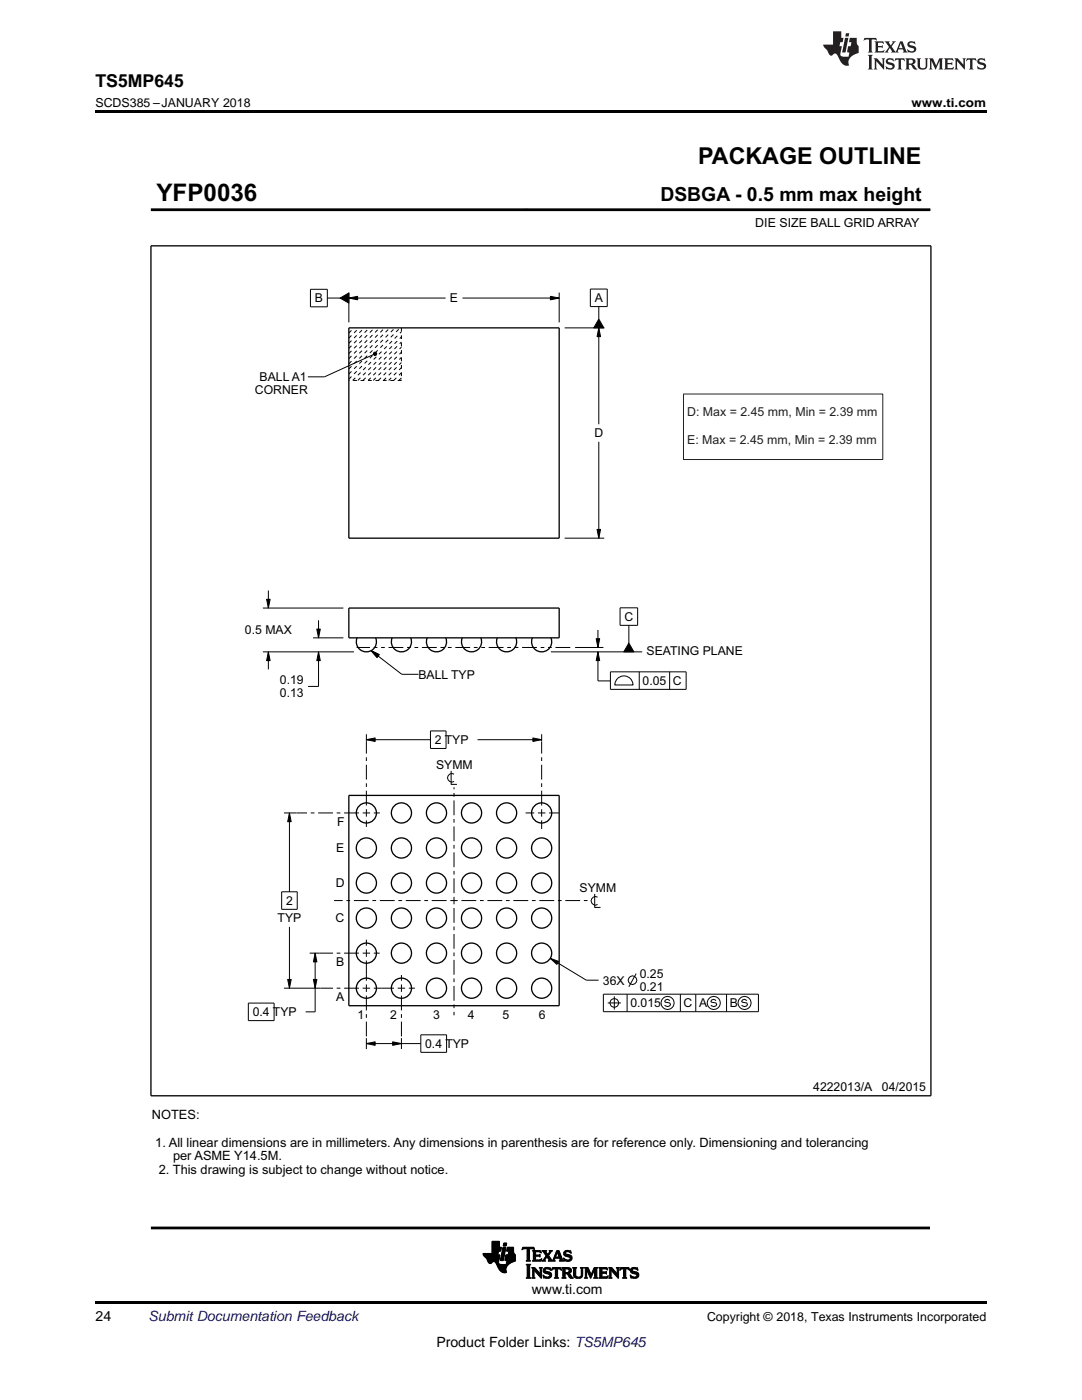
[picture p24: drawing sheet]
<svg xmlns="http://www.w3.org/2000/svg" width="216mm" height="279mm" viewBox="0 0 216 279" stroke-linecap="round" stroke-linejoin="round" font-family="sans-serif">
<defs><g id="words">
<text font-size="4.8" x="31.2" y="40.1">YFP0036</text>
<text font-size="4.6" x="139.3" y="32.7">PACKAGE OUTLINE</text>
<text font-size="3.9" x="131.8" y="40.1">DSBGA - 0.5 mm max height</text>
<text font-size="3.5" x="19" y="17.3">TS5MP645</text>
<g font-size="2.8">
<text x="19" y="263.6">24</text>
<text x="106.1" y="258.2">www.ti.com</text>
<text x="87.1" y="268.9">Product Folder Links: TS5MP645</text>
</g>
<text font-size="2.8" fill="#0000c8" x="29.6" y="263.6">Submit Documentation Feedback</text>
<g font-size="2.6">
<text x="30.3" y="223.3">NOTES:</text>
<text x="31" y="228.8">1. All linear dimensions are in millimeters. Any dimensions in parenthesis are for reference only. Dimensioning and tolerancing</text>
<text x="34.5" y="231.6">per ASME Y14.5M.</text>
<text x="31.7" y="234.3">2. This drawing is subject to change without notice.</text>
</g>
<g font-size="2.5">
<text x="19" y="21.4">SCDS385 –JANUARY 2018</text>
<text x="181.9" y="21.4">www.ti.com</text>
<text x="150.7" y="45.4">DIE SIZE BALL GRID ARRAY</text>
<text x="141.1" y="263.6">Copyright © 2018, Texas Instruments Incorporated</text>
</g>
<g font-size="2.5" fill="#231f20">
<text x="137.1" y="83.1">D: Max = 2.45 mm, Min = 2.39 mm</text>
<text x="137.1" y="88.6">E: Max = 2.45 mm, Min = 2.39 mm</text>
</g>
<g font-size="2.4">
<text x="62.8" y="60.4">B</text>
<text x="89.8" y="60.4">E</text>
<text x="118.7" y="60.3">A</text>
<text x="51.8" y="76.1">BALL A1</text>
<text x="50.9" y="78.7">CORNER</text>
<text x="118.6" y="87.3">D</text>
<text x="124.6" y="123.9">C</text>
<text x="48.9" y="126.6">0.5 MAX</text>
<text x="129" y="130.8">SEATING PLANE</text>
<text x="55.9" y="136.6">0.19</text>
<text x="83.5" y="135.4">BALL TYP</text>
<text x="128.2" y="136.7">0.05 C</text>
<text x="55.9" y="139.2">0.13</text>
<text x="86.8" y="148.5">2 TYP</text>
<text x="87" y="153.5">SYMM</text>
<text x="67.3" y="164.9">F</text>
<text x="67.1" y="170.1">E</text>
<text x="67" y="177">D</text>
<text x="115.7" y="178">SYMM</text>
<text x="55.4" y="184.1">TYP</text>
<text x="57.1" y="180.6">2</text>
<text x="66.9" y="184">C</text>
<text x="67.1" y="192.9">B</text>
<text x="120.3" y="196.5">36X</text>
<text x="127.7" y="195.2">0.25</text>
<text x="127.7" y="197.8">0.21</text>
<text x="50.4" y="202.8">0.4 TYP</text>
<text x="67.1" y="199.9">A</text>
<text x="71.3" y="203.3">1</text>
<text x="77.9" y="203.3">2</text>
<text x="86.5" y="203.3">3</text>
<text x="93.3" y="203.4">4</text>
<text x="100.3" y="203.3">5</text>
<text x="107.5" y="203.4">6</text>
<text x="125.8" y="201">0.015</text>
<text x="136.4" y="201">C A</text>
<text x="145.6" y="201">B</text>
<text x="84.8" y="209.1">0.4 TYP</text>
<text x="162.3" y="217.8">4222013/A</text>
<text x="176" y="217.8">04/2015</text>
</g>
</g></defs>
<g fill="#000">
<path d="M19 22h177.8v.5h-177.8zM67.9 59.5l1.7-1v2zM69.6 59.5l1.8-.4v.7zM109.8 59.1l1.8 .4-1.8 .3zM74.5 70.5l.3-.2h.3l.1 .3-.1 .3-.3 .1-.3-.2zM119.5 65.4l.3 1.8h-.7zM119.5 63.7l1 1.7h-2zM119.1 105.7h.7l-.3 1.7zM53.2 119.6h.7l-.4 1.7zM53.5 130.1l.4 1.7h-.7zM63.2 125.5h.7l-.3 1.8zM63.6 130.1l.3 1.7h-.7z"/>
<path d="M74.1 129.9l1.6 .7-.5 .6zM119 127.5h.7l-.4 1.7zM119.3 130.1l.4 1.7h-.7zM125.5 128.3l1 1.8h-2zM73.1 147.6l1.8-.3v.7zM106.3 147.3l1.8 .3-1.8 .4zM57.8 162.2l.3 1.8h-.7zM57.4 195.5h.7l-.3 1.7zM62.5 195.5h.7l-.3 1.7zM62.9 190.2l.3 1.8h-.7zM109.8 191.3l1.7 .6-.4 .6zM73.1 208.3l1.8-.4v.7z"/>
<path d="M78.4 207.9l1.7 .4-1.7 .3zM19 259.7h177.8v.5h-177.8z"/>
</g>
<g fill="none" stroke="#000" stroke-width=".2">
<path d="M30.1 41.9h155.5M61.9 57.7h3.4v3.5h-3.4zM65.3 59.5h2.6M67.9 59.5l1.7-1v2zM69.6 59.5l1.8-.4v.7zM69.6 58.4v5.9M69.6 59.5h19.3M92.3 59.5h19.3M109.8 59.1l1.8 .4-1.8 .3zM111.6 58.4v5.9M117.8 57.7h3.4v3.5h-3.4zM185.6 41.6v.5"/>
<path d="M74.5 70.8l-9.7 4.4h-3.4M74.5 70.5l.3-.2h.3l.1 .3-.1 .3-.3 .1-.3-.2zM112.7 65.4h7.9M119.5 63.7l1 1.7h-2zM119.5 65.4l.3 1.8h-.7zM119.5 61.2v2.5M119.5 65.4v19.3M119.5 88.2v19.2M53.2 119.6h.7l-.4 1.7zM53.5 117.9v3.4M112.7 107.4h7.9M119.1 105.7h.7l-.3 1.7z"/>
<path d="M52.5 130.1h18.1M52.5 121.3h16M53.5 130.1l.4 1.7h-.7zM53.5 130.1v3.5M62.5 127.3h6M63.2 125.5h.7l-.3 1.8zM63.6 130.1l.3 1.7h-.7zM63.6 123.8v3.5M63.6 130.1v6.9h-2.1M74.1 129.9l1.6 .7-.5 .6zM74.1 129.9l6.1 4.7h3.3M109.9 130.1h18.2"/>
<path d="M114.8 129.2h5.6M119 127.5h.7l-.4 1.7zM119.3 130.1l.4 1.7h-.7zM119.3 125.7v3.5M119.3 130.1v5.8h2.5M121.8 134.1h15.1v3.5h-15.1zM123 135.6a1.82 1.82 0 0 1 2.1-.6 1.82 1.82 0 0 1 1.2 1.7h-3.6zM123.7 121.3h3.5v3.5h-3.5zM125.5 128.3l1 1.8h-2zM125.5 124.8v3.5M127.6 134.1v3.5M133.6 134.1v3.5"/>
<path d="M73.1 147.6l1.8-.3v.7zM73.1 146.5v1.4M73.1 147.6h12.8M85.9 145.9h3.1v3.5h-3.1zM90 153.8v2.7h1.2M90.6 154.5a.86 .86 0 0 0-1.3 .7 .86 .86 0 0 0 1.3 .8M95.3 147.6h12.8M106.3 147.3l1.8 .3-1.8 .4zM108.1 146.5v1.4M56.2 178h3.1v3.5h-3.1zM56.7 162.2h2.4M57.8 162.2l.3 1.8h-.7z"/>
<path d="M57.8 162.2v15.8M118.7 178.4v2.7h1.1M119.2 179.1a.86 .86 0 0 0-1.3 .7 .86 .86 0 0 0 1.3 .7M56.7 197.2h7.3M57.4 195.5h.7l-.3 1.7zM57.8 185v12.2M61.8 190.2h2M62.5 195.5h.7l-.3 1.7zM62.9 190.2l.3 1.8h-.7zM62.9 190.2v11.7h-1.9M109.8 191.3l1.7 .6-.4 .6zM109.8 191.3l7.2 4.3h2.4"/>
<path d="M120.4 198.4h30.9v3.5h-30.9zM122.6 198.8v2.7M125.1 198.4v3.5M126.9 194.3l-1.4 2.6M133.6 199.7l-.4-.3-.4 .2-.2 .3 .2 .1 .8 .2 .2 .3-.2 .2-.4 .2-.6-.3M135.8 198.4v3.5M138.8 198.4v3.5M142.9 199.7l-.5-.3-.4 .2-.2 .3 .2 .1 .9 .2 .1 .3-.1 .2-.5 .2-.6-.3M145 198.4v3.5M149 199.7l-.4-.3-.5 .2-.1 .3 .1 .1 .9 .2 .2 .3-.2 .2-.4 .2-.6-.3M49.6 200.2h5.1v3.5h-5.1zM73.1 208.3l1.8-.4v.7z"/>
<path d="M73.1 208.3h10.9M73.1 207.2v2.2M78.4 207.9l1.7 .4-1.7 .3zM80.1 207.2v2.2M84 206.5h5.1v3.5h-5.1zM121.3 200.2h2.6M96.4 250.2h3M96.4 250.3h3M96.4 250.4h3.4l-.2 1.1M96.4 250.5h3.4M96.5 250.6h3.2M96.6 250.7h3.1"/>
<path d="M96.7 250.8h3M96.8 250.9h2.9M96.9 251h2.8M97 251h2.7M97 251.1h2.6M97.1 251.2h2.5M97.2 251.3h2.4M97.2 251.3l.5 .9 .3-.1 .4-.3 .4 .1 .8 1.5 .6 .5 .5 .1 .4-.1-.1-.6M97.2 251.4h2.4M97.2 251.5h2.4M97.3 251.6h2.2M97.3 251.7h2.2"/>
<path d="M97.4 251.8h1M97.4 251.9h.9M97.4 251.9h.8M97.5 252h.6M97.6 252.1h.5M97.7 252.1h.3M98.2 249.7h1.7l.2-.8h-.4v-1.2h-1.5v2.5h-1.8l.1 .4 .7 .7M98.2 250.1h1.2M98.2 250h1.2M98.2 249.9h1.2M98.2 249.9h1.3M98.2 249.8h1.3"/>
<path d="M98.2 249.6h1.7M98.2 249.5h1.8M98.2 249.4h1.8M98.2 249.3h1.8M98.2 249.2h1.8M98.2 249.1h1.8M98.2 249h1.9M98.2 248.9h1.5M98.2 248.8h1.5M98.2 248.7h1.5M98.2 248.6h1.5M98.2 248.5h1.5"/>
<path d="M98.2 248.4h1.5M98.2 248.3h1.5M98.2 248.2h1.5M98.2 248.1h1.5M98.2 248h1.5M98.2 247.9h1.5M98.2 247.8h1.5M98.7 251.8h.8M98.8 251.9h.7M98.9 251.9h.6M98.9 252h.6M99 252.1h.5"/>
<path d="M99 252.2h.6M99.1 252.3h.6M99.1 252.4h1M99.1 252.4h2.3M99.2 252.5h2.1M99.2 252.6h2.1M99.2 252.6h2M99.3 252.7h1.9M99.3 252.8h1.8M99.4 252.9h1.7M99.4 253h1.6M99.5 253.1h1.5"/>
<path d="M99.5 249.7l-.2 .7M99.5 253.2h1.5M99.5 253.3h1.5M99.6 251.5l-.1 .5 .2 .3 1.8 .1M99.6 253.3h1.4M99.6 253.4h1.4M99.7 253.5h1.3M99.8 253.5h1.2M99.8 253.6h1.2M99.8 251.5h.6M99.8 251.5h.7M99.9 251.4h.6"/>
<path d="M99.9 251.3h.6M99.9 253.7h1.1M99.9 251.2h.6M99.9 251.1h.6M99.9 251h.6M99.9 251h.7M100 250.9h.6M100 253.7h1M100 250.8h.6M100 250.7h.6M100 250.6h.6M100 250.5h.7"/>
<path d="M100.1 250.4h.6M100.1 253.8h.9M100.1 250.3h.6M100.1 250.2h.6M100.1 250.1h.6M100.1 250h.6M100.2 249.9h.6M100.2 253.9h.9M100.2 249.8h.6M100.2 249.7h.6M100.2 249.6h.6M100.2 249.5h.6"/>
<path d="M100.2 249.4h.7M100.3 249.4h.6M100.3 249.3h.6M100.3 249.2h.6M100.3 249.1h.6M100.3 254h.8M100.3 249h.6M100.3 249h.7M100.4 248.9h.6l-.6 2.7h-.6zM100.4 248.6h.6M100.4 248.5h.6M100.5 248.4h.6"/>
<path d="M100.5 248.3h.6M100.5 248.2h.6M100.5 248.1h.6M100.5 248.1h.6l-.1 .6h-.6zM100.7 254h.1M100.7 251.5h2.1M100.7 251.4h2.1M100.7 251.4l.1 .2h.3M100.7 251.3h2.1M100.8 251.5h2M100.8 251.2h2M100.8 251.1h2"/>
<path d="M100.8 251h2M100.8 250.9h2M100.8 250.8h2M100.9 250.8h1.9M100.9 250.7h1.9M100.9 250.6h1.9M100.9 250.5h1.9M101 252.3h.6M101 252.2h.6M101 252.1h.7M101 252.1h.9M101.1 252h.9"/>
<path d="M101.1 251.9h1M101.1 249.6h1.4M101.1 251.9h1.2M101.1 251.8h1.3M101.1 249.5h1.4M101.1 251.7h1.6M101.1 249.4h1.4M101.1 251.7h1.7M101.1 251.6h1.7M101.1 251.6l-.1 .8M101.2 249.3h1.3M101.2 249.2h1.3"/>
<path d="M101.2 249.1h1.3M101.2 249h1.3M101.2 248.9h1.3v.8h-1.4zM101.4 250.3h1.3M101.4 250.2h1.2M101.4 250.1h1.2M101.5 250.1h1.1M101.5 250h1M101.5 249.9h1M101.5 249.8h1M101.5 249.7l-.1 .7M102.5 249.7l.1 .4 .2 .3v1.3"/>
<path d="M102.8 250.4h-1.9l-.2 1M102.8 251.7l-1.3 .6-.4 .5-.1 .5M104.1 249.4h.2M104.2 249.3h.2M104.2 249.2h2.4M104.2 249.1h2.4M104.3 249h2.3M105 251.6h.9M105 255.1h.9M105 252.4h.9M105.1 251.5h.6M105.1 255h.7"/>
<path d="M105.2 249.3h.5M105.2 252.5h.5M105.2 251.4h.5M105.2 249.4l-.1-.2h-.4l-.6 .2 .2-.5h2.2l.2 .5-.5-.2h-.5v.2M105.2 249.4v2l-.2 .2M105.2 251.3h.5M105.2 251.2h.5M105.2 251.1h.5M105.2 251h.5M105.2 250.9h.5M105.2 250.8h.5M105.2 250.7h.5"/>
<path d="M105.2 250.6h.5M105.2 250.5h.5M105.2 250.4h.5M105.2 250.3h.5M105.2 250.2h.5M105.2 250.1h.5M105.2 250h.5M105.2 249.9h.5M105.2 249.8h.5M105.2 249.7h.5M105.2 249.6h.5M105.2 249.5h.5"/>
<path d="M105.2 249.4h.5M105.2 254.9h.5M105.2 252.6h.5M105.2 254.8h.5M105.2 254.7v-2.1l-.2-.3h.9l-.2 .3v2.1M105.2 254.7l-.2 .4h.9l-.2-.4M105.2 254.7h.5M105.2 254.6h.5M105.2 254.5h.5M105.2 254.4h.5M105.2 254.3h.5M105.2 254.2h.5"/>
<path d="M105.2 254.1h.5M105.2 254h.5M105.2 253.9h.5M105.2 253.8h.5M105.2 253.7h.5M105.2 253.6h.5M105.2 253.5h.5M105.2 253.4h.5M105.2 253.3h.5M105.2 253.2h.5M105.2 253.1h.5M105.2 253h.5"/>
<path d="M105.2 252.9h.5M105.2 252.8h.5M105.2 252.7h.5M105.7 249.4v2l.2 .2M106.1 255.1h.7M106.1 253h.6M106.2 253.1h.6M106.2 251.6h1.8M106.2 255h.4M106.3 253.2h.6M106.3 254.9h.3M106.3 249.7h1.6"/>
<path d="M106.3 253.3h.7M106.3 254.8h.3M106.3 253.3l-.2-.3h.6l1.1 1.2v-.9M106.3 254.7l-.2 .4h.7l-.2-.4M106.3 254.7h.3M106.3 254.6h.3M106.3 254.5h.3M106.3 254.4h.3M106.3 254.3h.3M106.3 254.2h.3M106.3 254.1h.3M106.3 254h.3"/>
<path d="M106.3 253.9h.3M106.3 253.8h.3M106.3 253.7h.3M106.3 253.6h.3M106.3 253.5h.9M106.3 253.4h.8M106.3 253.3v1.4M106.4 251.5h1.6M106.4 249.8h1.5M106.4 251.4h.5M106.4 249.9h.5M106.4 250.4l1.1 .1 .3-.2v.6l-.3-.2h-1.1"/>
<path d="M106.4 251.3h.5M106.4 251.2h.5M106.4 251.1h.5M106.4 251h.5M106.4 250.9h.5M106.4 250.8h.5M106.4 250.6h1.4M106.4 250.5h1.4M106.4 250.4h.5M106.4 250.3h.5M106.4 250.2h.5M106.4 250.1h.5"/>
<path d="M106.4 250h.5M106.4 249.3h.3M106.6 249.4h.1M106.6 253.6h.6M106.7 253.7h.6M106.8 253.8h.6M106.9 250l.1-.2h.5l.5 .2M106.9 250v.5M106.9 250.7v.6M106.9 253.9h.6M107 254h.6M107.1 254.1h.6"/>
<path d="M107.2 254.2h.9M107.2 254.3h.9M107.3 254.4h.8M107.4 254.5h.7M107.5 254.6h.6M107.6 250.4h.2M107.6 254.7h.5M107.6 253h.7M107.6 250.7h.2M107.7 251.4h.4M107.7 250.4h.1M107.7 254.8h.4"/>
<path d="M107.7 250.8h.1M107.7 249.9h.3M107.7 253.1h.5M107.8 254.9h.3M107.8 253.2h.3M107.8 253.3h.3M107.8 253.3l-.2-.3h.7l-.2 .3M107.8 254.1h.3M107.8 254h.3M107.8 253.9h.3M107.8 253.8h.3M107.8 253.7h.3"/>
<path d="M107.8 253.6h.3M107.8 253.5h.3M107.8 253.4h.3M107.8 255h.3M107.9 250h.1M107.9 251.3h.2M107.9 255.1h.2M108 250.1h.1M108 251.2h.1M108 250l-.1-.4h-1.7l.2 .3v1.5l-.2 .2M108.1 253.3v1.8l-1.5-1.6v1.2M108.1 251.6h.8"/>
<path d="M108.1 251.2l-.5 .2h-.7v-.1M108.1 251.2l-.2 .5-1.7-.1M108.2 249.7h.8M108.3 251.5h.4M108.3 254.5l.9 .4 .3-.1 .2-.3M108.3 254.5l.2 .6 .2-.1 .5 .1 .7-.2 .2-.4M108.3 254.5h.1M108.3 249.8h.7M108.4 254.6h.1M108.4 254.7h.2M108.4 253.6l.2 .4 .9 .3 .2 .2M108.4 253.6h.4"/>
<path d="M108.4 253.5h.4M108.4 253.7h.5M108.4 251.4h.3M108.4 254.8h.4M108.4 253.4h.4M108.4 253.8h.9M108.4 249.9h.6M108.4 254.9h.7M108.4 253.3h.5M108.5 255h1.3M108.5 253.9h1.2M108.5 251.3h.3"/>
<path d="M108.5 255.1h.1M108.5 250h.5M108.5 253.2h1.3M108.5 251.2h.4M108.6 254h1.3M108.6 250.1h.5M108.6 253.1h1.2M108.6 251.1h.3M108.6 250.2h.6M108.7 251h.3M108.7 250.3h.5M108.7 254.1h1.3"/>
<path d="M108.8 250.9h.2M108.8 253.5l.1 .2 1 .3 .2 .5M108.8 253.5l.1-.2 .3-.1 .7 .3-.1-.5-.2 .1-.5-.2-.5 .2-.2 .5M108.8 250.4h.8M108.8 255.1h.9M108.8 253h.7M108.8 250.8h.9M108.8 250.4h.7M108.9 251.6l-.2-.1 .4-.7 .4 .6-.1 .2M108.9 250.7h.7M108.9 250.5h.6M109 250.6h.5"/>
<path d="M109 254.2h1M109.2 250.9h.5M109.3 251h.5M109.3 254.9h.6M109.3 251.1h.6M109.4 251.6h1.4M109.4 250.3h.3M109.4 251.2h.5M109.4 254.3h.7M109.5 250.2h.2M109.5 250.6l.7 1 .9-2h.5l.7 1.8 .2 .2M109.5 251.3h.5"/>
<path d="M109.5 250.1h.3M109.5 253.3h.4M109.5 251.4h.6M109.5 251.5h.7M109.6 254.8h.4M109.6 250h.3M109.6 254.4h.5M109.6 249.7h.6M109.6 249.9l-.3 .5-.3-.6 .1-.2h-1l.9 1-.6 .9-.3 .1M109.6 249.9l-.1-.3h.8l-.4 .3M109.6 254.7h.5M109.6 249.9h.4"/>
<path d="M109.7 254.5h.4M109.7 254.6h.4M109.7 253h.1M109.7 249.8h.3M109.7 253.4h.2M109.8 253.5h.1M109.9 249.9l-.4 .7M110 253.5h.1M110.1 253.4h.1M110.1 253.3h.2M110.1 253.2h1.9M110.2 253.1h1.7"/>
<path d="M110.2 253h1.7M110.3 251.5h.3M110.3 251.4h.3M110.4 251.3h.3M110.4 251.2h.3M110.5 251.1h1.6M110.5 251h1.6M110.5 250.9h1.6M110.6 250.8h.3M110.6 255.1h.9M110.6 250.7h.3M110.7 250.6h.2"/>
<path d="M110.7 250.5h.3M110.7 250.4h.3M110.8 255h.5M110.8 251.1l-.2 .4 .2 .1M110.8 250.4h.3M110.8 254.9h.5M110.8 253.3h.5M110.8 250.3h.3M110.8 253.4v-.2h-.3l-.5 .3 .2-.5h1.7l.2 .5-.5-.3h-.3v.2M110.8 254.7l-.2 .4h.9l-.2-.4M110.8 254.8h.5M110.8 254.7h.5"/>
<path d="M110.8 254.6h.5M110.8 254.5h.5M110.8 254.4h.5M110.8 254.3h.5M110.8 254.2h.5M110.8 254.1h.5M110.8 254h.5M110.8 253.9h.5M110.8 253.8h.5M110.8 253.7h.5M110.8 253.6h.5M110.8 253.5h.5"/>
<path d="M110.8 253.4h.5M110.8 253.4v1.3M110.9 250.2h.2M110.9 250.1h.3M110.9 250h.8M111 249.9h.7M111 249.8h.6M111 249.7h.6M111.2 249.9l.3 1h-.6zM111.3 250.1h.4M111.3 253.4v1.3M111.3 250.2h.5"/>
<path d="M111.3 250.3h.5M111.4 250.4h.4M111.4 250.4h.5M111.4 250.5h.5M111.5 250.6h.5M111.5 250.7h.5M111.5 250.8h.5M111.6 251.6h.9M111.6 251.1l.2 .4-.2 .1M111.7 251.2h.5M111.7 251.3h.5M111.7 253.3h.3"/>
<path d="M111.7 251.5h.6M111.7 251.4h.6M111.9 253.4h.1M111.9 253.5h.1M112.1 255.1h.9M112.1 253h1.4M112.2 253.1h1.6M112.2 255h.6M112.3 253.2h1.6M112.3 254.9h.5M112.3 253.3h.5M112.3 253.3l-.2-.3h1.4l.4 .2 .1 .4"/>
<path d="M112.3 254.7l-.2 .4h.9l-.2-.4M112.3 254.8h.5M112.3 254.7h.5M112.3 254.6h.5M112.3 254.5h.5M112.3 254.4h.5M112.3 254.3h.5M112.3 254.2h1.3M112.3 254.1h1.4M112.3 254h1.5M112.3 253.9h.5M112.3 253.8h.5"/>
<path d="M112.3 253.7h.5M112.3 253.6h.5M112.3 253.5h.5M112.3 253.4h.5M112.3 253.3v1.4M112.4 251.1h.2M112.4 251h.1M112.5 251.2h.2M112.5 250.2l.2 .4 .9 .3 .1 .2M112.5 251l.7 .5 .4-.1 .1-.3M112.5 250.2h.4M112.5 250.3h.4"/>
<path d="M112.5 250.1h.3M112.5 251.3h.3M112.5 250.4h.8M112.5 250h.4M112.5 251.4h.5M112.5 250.4h1.2M112.5 251.5h1.5M112.5 249.9h.5M112.6 251.6h.1M112.6 250.5h1.3M112.6 249.8h1.3M112.7 250.6h1.3"/>
<path d="M112.7 249.7h1.2M112.8 251.6h1M112.8 250.1l.2 .2 1 .3 .1 .3v.4l-.5 .4-.8-.1-.2 .1-.1-.7M112.8 250.1l.2-.2 .3-.1 .7 .4M112.9 253.2l-.1 .1v.7M113 250.7h1.1M113 249.6h.5M113.1 253.2l.3 .1 .1 .3M113.2 251.7h.3M113.2 254.3h.5M113.3 254.4h.5M113.3 254.5h.6"/>
<path d="M113.4 254.6h.5M113.4 250.8h.7M113.4 253.3h.6M113.4 253.9h.5M113.4 254.7h.6M113.4 254.7l-.2-.4-.4-.1v.5M113.4 254.7l.4 .4h.6M113.5 254.1l.4 .4M113.5 254.1h.1M113.5 254.8h.6M113.5 253.4h.5M113.5 253.8h.5"/>
<path d="M113.5 251.4h.5M113.5 253.7h.5M113.5 253.5h.5M113.5 249.9h.4M113.5 253.6l-.1 .3-.3 .1M113.5 253.6h.5M113.6 254.9h.5M113.6 255h.7M113.7 250.9h.5M113.7 251.3h.4M113.7 251h.5M113.7 251.2h.4"/>
<path d="M113.7 250h.3M113.7 251.1h.5M113.8 255.1h.6M113.9 250.1h.1M113.9 254.5l.5 .6M114 250.2l-.1-.6-.2 .1-.5-.2-.5 .2-.2 .5M114 250.2h.1M114 253.6l-.1 .3-.4 .2M114.2 253h.9M114.4 253.1h.6M114.4 253.2h.5M114.4 253.3h.5"/>
<path d="M114.4 253.3l-.2-.3h.9l-.2 .3M114.4 253.3l.1 1.3 .3 .4 .5 .1h.6l.3-.3 .1-.4M114.4 254.4h.5M114.4 254.3h.5M114.4 254.2h.5M114.4 254.1h.5M114.4 254h.5M114.4 253.9h.5M114.4 253.8h.5M114.4 253.7h.5M114.4 253.6h.5M114.4 253.5h.5"/>
<path d="M114.4 253.4h.5M114.4 254.5h.5M114.4 254.6h.5M114.5 254.7h.4M114.5 254.8h.5M114.6 254.9h.7M114.7 255h1.3M114.9 254.4l.1 .3 .5 .2 .4-.1 .1-.4M114.9 253.3v1.1M114.9 255.1h1M115.6 254.9h.5M115.8 253h.7"/>
<path d="M115.8 254.8h.4M115.9 253.1h.4M115.9 254.7h.3M116 254.6h.3M116 253.2h.3M116 254.5h.3M116 253.3h.3M116 253.3l-.2-.3h.7l-.2 .3M116 254.4h.3M116 254.3h.3M116 254.2h.3M116 254.1h.3"/>
<path d="M116 254h.3M116 253.9h.3M116 253.8h.3M116 253.7h.3M116 253.6h.3M116 253.5h.3M116 253.4h.3M116 253.3v1.1M116.3 253.3v1.1M116.6 255.1h.7M116.6 253h.8M116.7 253.1h.7"/>
<path d="M116.7 255h.4M116.8 253.2h.6M116.8 254.9h.3M116.8 253.3h.7M116.8 254.8h.3M116.8 253.3l-.2-.3h.8l.6 1.4 .6-1.4h.7l-.2 .3M116.8 254.7l-.2 .4h.7l-.2-.4M116.8 254.7h.3M116.8 254.6h.3M116.8 254.5h.3M116.8 254.4h.3M116.8 254.3h.3"/>
<path d="M116.8 254.2h.3M116.8 254.1h.3M116.8 254h.3M116.8 253.9h.3M116.8 253.8h.3M116.8 253.7h.3M116.8 253.6h.3M116.8 253.5h.8M116.8 253.4h.7M116.8 253.3v1.4M117.1 254.7v-1.3l.7 1.7 .8-1.7v1.3M117.1 253.6h.5"/>
<path d="M117.2 253.7h.5M117.2 253.8h.5M117.3 253.9h.5M117.3 254h.5M117.4 254.1h.4M117.4 254.2h.5M117.4 254.3h.5M117.5 254.4h.7M117.5 254.5h.7M117.6 254.6h.5M117.6 254.7h.5M117.7 254.8h.3"/>
<path d="M117.7 254.9h.3M117.7 255h.3M117.8 255.1h.1M118 254.3h.3M118 254.2h.3M118.1 254.1h.2M118.1 254h.3M118.2 253.9h.2M118.2 253.8h.3M118.3 253.7h.2M118.3 253.6h.3M118.3 253.5h.8"/>
<path d="M118.4 253.4h.7M118.4 253.3h.7M118.4 255.1h.9M118.5 253.2h.6M118.5 253.1h.7M118.5 253h.8M118.6 255h.5M118.6 254.9h.5M118.6 254.8h.5M118.6 254.7l-.2 .4h.9l-.2-.4M118.6 254.7h.5M118.6 254.6h.5"/>
<path d="M118.6 254.5h.5M118.6 254.4h.5M118.6 254.3h.5M118.6 254.2h.5M118.6 254.1h.5M118.6 254h.5M118.6 253.9h.5M118.6 253.8h.5M118.6 253.7h.5M118.6 253.6h.5M119.1 253.3v1.4M119.5 255.1h1.7"/>
<path d="M119.5 253h1.6M119.6 253.1h1.6M119.6 255h1.7M119.7 253.2h1.5M119.7 254.9h1.6M119.7 253.3h.4M119.7 253.3l-.2-.3h1.6l.1 .5M119.7 254.8h.4M119.7 254.7h.4M119.7 254.6h.4M119.7 254.5h.4M119.7 254.4h.4"/>
<path d="M119.7 254.3h.4M119.7 254.2h.4M119.7 254.1h1.3M119.7 254h1.3M119.7 253.9h1.3M119.7 253.8h.4M119.7 253.7h.4M119.7 253.6h.4M119.7 253.5h.4M119.7 253.4h.4M119.7 253.3v1.4M120.1 253.4v.5"/>
<path d="M120.3 253.2l-.2 .2M120.7 253.9l.3-.2-.1 .6M120.7 253.2l.5 .3M120.9 254.2h.1M120.9 253.8h.1M120.9 254.3l-.1-.2h-.7v.7h.2M121 253.3h.2M121.1 254.8h.2M121.1 253.4h.2M121.2 253.5h.1M121.3 254.7h.1M121.3 254.6h.1"/>
<path d="M121.3 254.6l-.6 .2M121.3 254.6l-.1 .5h-1.7l.2-.4M121.4 255.1h.8M121.4 253h.7M121.5 253.1h.7M121.6 255h.4M121.6 253.2h.7M121.6 254.9h.3M121.7 253.3h.6M121.7 254.8h.2M121.7 253.3l-.3-.3h.7l1 1.2v-.9M121.7 254.7l-.3 .4h.8l-.3-.4"/>
<path d="M121.7 254.7h.2M121.7 254.6h.2M121.7 254.5h.2M121.7 254.4h.2M121.7 254.3h.2M121.7 254.2h.2M121.7 254.1h.2M121.7 254h.2M121.7 253.9h.2M121.7 253.8h.2M121.7 253.7h.2M121.7 253.6h.2"/>
<path d="M121.7 253.5h.8M121.7 253.4h.7M121.7 253.3v1.4M122 253.6h.6M122.1 253.7h.6M122.2 253.8h.6M122.3 253.9h.6M122.3 254h.6M122.4 254.1h.6M122.5 254.2h.9M122.6 254.3h.8M122.7 254.4h.7"/>
<path d="M122.8 254.5h.6M122.9 254.6h.5M122.9 254.7h.5M123 253h.6M123 254.8h.4M123.1 253.1h.4M123.1 254.9h.3M123.1 253.2h.3M123.1 253.3h.3M123.1 253.3l-.1-.3h.6l-.2 .3M123.1 254.1h.3M123.1 254h.3"/>
<path d="M123.1 253.9h.3M123.1 253.8h.3M123.1 253.7h.3M123.1 253.6h.3M123.1 253.5h.3M123.1 253.4h.3M123.2 255h.2M123.3 255.1h.1M123.4 253.3v1.8l-1.5-1.6v1.2M123.7 253.5h.1M123.7 253.4h.1M123.7 253.3h.2"/>
<path d="M123.7 253.2h1.9M123.8 253.1h1.7M123.8 253h1.7M124.2 255.1h.9M124.4 255h.5M124.4 254.9h.5M124.4 253.3h.5M124.4 253.4v-.2h-.3l-.5 .3 .2-.5h1.7l.2 .5-.5-.3h-.3v.2M124.4 254.7l-.2 .4h.9l-.2-.4M124.4 254.8h.5M124.4 254.7h.5M124.4 254.6h.5"/>
<path d="M124.4 254.5h.5M124.4 254.4h.5M124.4 254.3h.5M124.4 254.2h.5M124.4 254.1h.5M124.4 254h.5M124.4 253.9h.5M124.4 253.8h.5M124.4 253.7h.5M124.4 253.6h.5M124.4 253.5h.5M124.4 253.4h.5"/>
<path d="M124.4 253.4v1.3M124.9 253.4v1.3M125.4 253.3h.2M125.5 253.4h.1M125.6 253.5h.1M125.7 254.5l.9 .4 .3-.1 .2-.3M125.7 254.5l.2 .6 .2-.1 .5 .1 .6-.2 .3-.4M125.7 254.5h.1M125.8 254.6h.1M125.8 254.7h.2M125.8 253.6l.2 .4 .9 .3 .2 .2M125.8 253.6h.4"/>
<path d="M125.8 253.5h.4M125.8 253.7h.5M125.8 254.8h.4M125.8 253.4h.4M125.8 253.8h.9M125.8 254.9h.7M125.8 253.3h.5M125.9 255h1.3M125.9 253.9h1.2M125.9 255.1h.1M125.9 253.2h1.3M125.9 254h1.4"/>
<path d="M126 253.1h1.2M126.1 254.1h1.3M126.2 253.5l.1 .2 1 .3 .2 .5M126.2 253.5l.1-.2 .3-.1 .7 .3-.1-.5-.2 .1-.5-.2-.5 .2-.2 .5M126.2 255.1h.9M126.2 253h.7M126.4 254.2h1M126.7 254.9h.6M126.8 254.3h.7M126.9 253.3h.4M127 254.8h.4M127 254.4h.5"/>
<path d="M127 254.7h.4M127.1 254.5h.4M127.1 254.6h.4M127.1 253h.1M127.1 253.4h.2M127.2 253.5h.1"/>
<circle cx="126.2" cy="195.6" r=".86"/>
<circle cx="122.6" cy="200.1" r=".87"/>
<circle cx="133.2" cy="200.2" r="1.3"/>
<circle cx="142.4" cy="200.2" r="1.3"/>
<circle cx="148.6" cy="200.2" r="1.3"/>
</g>
<g fill="none" stroke="#000" stroke-width=".26">
<path d="M30.1 49.1h155.7v169.6h-155.7zM69.6 65.4h42v42h-42zM69.6 121.3h42v6h-42zM71.3 127.3a2.01 2.01 0 0 0 1.8 2.8 2.01 2.01 0 0 0 1.9-2.8M78.2 127.3a2.01 2.01 0 0 0 1.9 2.8 2.01 2.01 0 0 0 1.9-2.8M85.2 127.3a2.01 2.01 0 0 0 1.9 2.8 2.01 2.01 0 0 0 1.8-2.8M92.2 127.3a2.01 2.01 0 0 0 1.9 2.8 2.01 2.01 0 0 0 1.8-2.8M99.2 127.3a2.01 2.01 0 0 0 1.9 2.8 2.01 2.01 0 0 0 1.8-2.8M106.2 127.3a2.01 2.01 0 0 0 1.9 2.8 2.01 2.01 0 0 0 1.8-2.8M69.6 158.7h42v42h-42z"/>
<circle cx="73.1" cy="169.2" r="2.01"/>
<circle cx="73.1" cy="176.2" r="2.01"/>
<circle cx="73.1" cy="162.2" r="2.01"/>
<circle cx="80.1" cy="169.2" r="2.01"/>
<circle cx="80.1" cy="176.2" r="2.01"/>
<circle cx="80.1" cy="162.2" r="2.01"/>
<circle cx="87.1" cy="169.2" r="2.01"/>
<circle cx="87.1" cy="176.2" r="2.01"/>
<circle cx="87.1" cy="162.2" r="2.01"/>
<circle cx="94.1" cy="169.2" r="2.01"/>
<circle cx="94.1" cy="176.2" r="2.01"/>
<circle cx="94.1" cy="162.2" r="2.01"/>
<circle cx="101.1" cy="169.2" r="2.01"/>
<circle cx="101.1" cy="176.2" r="2.01"/>
<circle cx="101.1" cy="162.2" r="2.01"/>
<circle cx="108.1" cy="169.2" r="2.01"/>
<circle cx="108.1" cy="176.2" r="2.01"/>
<circle cx="108.1" cy="162.2" r="2.01"/>
<circle cx="73.1" cy="183.2" r="2.01"/>
<circle cx="73.1" cy="197.2" r="2.01"/>
<circle cx="73.1" cy="190.2" r="2.01"/>
<circle cx="80.1" cy="183.2" r="2.01"/>
<circle cx="80.1" cy="197.2" r="2.01"/>
<circle cx="80.1" cy="190.2" r="2.01"/>
<circle cx="87.1" cy="183.2" r="2.01"/>
<circle cx="87.1" cy="197.2" r="2.01"/>
<circle cx="87.1" cy="190.2" r="2.01"/>
<circle cx="94.1" cy="183.2" r="2.01"/>
<circle cx="94.1" cy="197.2" r="2.01"/>
<circle cx="94.1" cy="190.2" r="2.01"/>
<circle cx="101.1" cy="183.2" r="2.01"/>
<circle cx="101.1" cy="197.2" r="2.01"/>
<circle cx="101.1" cy="190.2" r="2.01"/>
<circle cx="108.1" cy="183.2" r="2.01"/>
<circle cx="108.1" cy="197.2" r="2.01"/>
<circle cx="108.1" cy="190.2" r="2.01"/>
</g>
<path d="M30.1 41.9h155.5M30.1 245.1h155.5" fill="none" stroke="#000" stroke-width=".55"/>
<g fill="none" stroke="#000" stroke-width=".2" stroke-dasharray=".7 .7" stroke-linecap="butt">
<path d="M69.6 66.5l1-1.1M69.6 67.5l2.1-2.1M69.6 68.5l3.1-3.1M69.6 69.5l4.1-4.1M69.6 70.6l5.1-5.2M69.6 71.6l6.2-6.2M69.6 72.6l7.2-7.2M69.6 73.6l8.2-8.2M69.6 74.6l9.2-9.2M69.6 75.7l10.2-10.3M70.4 75.9l9.7-9.7M71.4 75.9l8.7-8.7"/>
<path d="M72.4 75.9l7.7-7.6M73.4 75.9l6.7-6.6M74.5 75.9l5.6-5.6M75.5 75.9l4.6-4.6M76.5 75.9l3.6-3.6M77.5 75.9l2.6-2.5M78.6 75.9l1.5-1.5M79.6 75.9l.5-.5M80.1 65.4v10.5M80.1 75.9h-10.5"/>
</g>
<path d="M113.8 129.2h-42.6" fill="none" stroke="#000" stroke-width=".2" stroke-dasharray="3 .7 .7 .7 .7 .7" stroke-linecap="butt"/>
<g fill="none" stroke="#000" stroke-width=".2" stroke-dasharray=".7 .7 3 .7" stroke-linecap="butt">
<path d="M73.1 162.2v2.8M73.1 162.2v-14.3M73.1 162.2h-13.9M73.1 162.2h2.7M90.6 179.7v22.9M90.6 179.7v-22.6M90.6 179.7h-23.9M90.6 179.7h27M108.1 162.2v3.2M108.1 162.2v-14.2M108.1 162.2h-3.2M108.1 162.2h3.4"/>
<path d="M73.1 190.2v4.4M73.1 197.2v10M73.1 197.2v-2.6M73.1 190.2v-2.7M73.1 197.2h-9.1M73.1 197.2h3.1M73.1 190.2h-9.2M73.1 190.2h2.7M80.1 197.2h-3.9M80.1 197.2h2.7M80.1 197.2v9.9M80.1 197.2v-2.6"/>
</g>
<path d="M136.4 78.6h39.7v13.1h-39.7z" fill="none" stroke="#231f20" stroke-width=".2"/>
<g fill="#231f20">
<path d="M172.5 7.6l-.1 .5 .4-.2h.6v.1v2.1l-.2 .4h.9l-.2-.4v-2.1l.1-.1h.5l.5 .2-.2-.5zM174.5 8.3l.2 .3v1.5l-.2 .4h1.8l.2-.6a1.04 1.04 0 0 1-1.3 .2v-.7h.6l.3 .2v-.6l-.3 .2h-.6v-.6l.8-.1 .4 .3-.2-.5zM176.5 8.3l.9 1.1-.9 1.1h.8l-.2-.2 .4-.7 .5 .7-.2 .2h1.5l-.2-.2 .2-.4h.9l.1 .4-.2 .2h1l-.3-.3-.7-1.9h-.5l-.9 2-.8-1 .9-1h-.8l.1 .3-.4 .5-.3-.6 .1-.2zM179.7 8.6l.4 1h-.7zM181.3 8.4a.63 .63 0 0 0-.2 .7 .63 .63 0 0 0 .6 .4l.6 .2 .1 .2a.75 .75 0 0 1-.7 .4 .75 .75 0 0 1-.6-.5l.1 .7 .1-.1a1.11 1.11 0 0 0 1.5-.6 1.13 1.13 0 0 0-1.2-.8l-.1-.4a1.04 1.04 0 0 1 1.2 .2l-.2-.5-.2 .1-.4-.2zM173.2 10.9l.2 .4v2.2l-.2 .4h1l-.3-.4v-2.2l.3-.4zM174.3 11.6l.3 .4v1.5l-.3 .4h.8l-.2-.4v-1.3l1.5 1.7v-1.9l.2-.4h-.7l.2 .4v.9l-1.1-1.3zM177 11.8a.62 .62 0 0 0-.2 .7 .62 .62 0 0 0 .6 .4l.6 .1 .1 .3a.76 .76 0 0 1-.7 .3 .76 .76 0 0 1-.7-.4l.2 .7 .1-.1a1.11 1.11 0 0 0 1.5-.6 1.13 1.13 0 0 0-1.2-.8l-.1-.4a1.04 1.04 0 0 1 1.2 .2l-.2-.6-.2 .1-.5-.1zM178.7 11.6l-.2 .6a.61 .61 0 0 1 .8-.3v1.6l-.2 .4h.9l-.2-.4v-1.6a.63 .63 0 0 1 .7 .3l-.1-.6zM180.6 11.6l.3 .4v1.5l-.3 .4h1l-.2-.2-.1-.8 .6 .2a.76 .76 0 0 0 1.2 .7l-1-1a.58 .58 0 0 0 .6-.5 .58 .58 0 0 0-.5-.6zM181.4 11.9h.1a.45 .45 0 0 1 .5 .1 .45 .45 0 0 1 .1 .5l-.8 .2zM182.9 11.6l.2 .2a2.17 2.17 0 0 0 .3 1.9 .99 .99 0 0 0 1.6-.6v-1.1l.2-.4h-.7l.2 .2a1.92 1.92 0 0 1-.2 1.8 .6 .6 0 0 1-.9-.5v-1.1l.2-.4zM185.4 11.6l.2 .4v1.5l-.2 .4h.7l-.2-.4v-1.4l.8 1.8 .8-1.8v1.4l-.2 .4h.9l-.2-.4v-1.5l.2-.4h-.8l-.6 1.5-.6-1.5zM188.4 11.6l.2 .4v1.5l-.2 .4h1.8l.1-.6a1.04 1.04 0 0 1-1.2 .1v-.6h.5l.4 .2v-.6l-.4 .2h-.5v-.7h.8l.3 .3-.1-.6zM190.5 11.6l.2 .4v1.5l-.2 .4h.7l-.2-.4v-1.3l1.5 1.7v-1.9l.2-.4h-.7l.2 .4v.9l-1.1-1.3zM192.9 11.6l-.1 .6a.61 .61 0 0 1 .7-.3l.1 1.6-.3 .4h1l-.3-.4 .1-1.6a.63 .63 0 0 1 .7 .3l-.1-.6zM195.2 11.8a.62 .62 0 0 0-.2 .7 .62 .62 0 0 0 .6 .4l.6 .1 .1 .3a.76 .76 0 0 1-.7 .3 .76 .76 0 0 1-.6-.4l.1 .7 .1-.1a1.11 1.11 0 0 0 1.6-.6 1.13 1.13 0 0 0-1.3-.8l-.1-.4a1.04 1.04 0 0 1 1.2 .2l-.1-.6-.2 .1-.5-.1z"/>
<path d="M166.2 6.3v2.6h-1.9v.4l.8 .9a.91 .91 0 0 0 1 .8 .56 .56 0 0 1 .5-.3 .56 .56 0 0 1 .5 .3l.4 .8a1.53 1.53 0 0 0 1.9 1.2 1.54 1.54 0 0 1 1-2.1l.9-.3v-1.4a1.52 1.52 0 0 1-.4-1.6h-1.3l-.2 .8h.5l-.2 .8h-.5l-.1 1v.2l.4 .1-.2 .8a1.93 1.93 0 0 1-1.6-.3l.3-1.8h-.5l.2-.8h.4l.2-.8h-.4v-1.3zM168.6 7.6l-.6 2.9h.7l.6-2.9zM168.8 6.6l-.1 .7h.6l.2-.7z"/>
</g>
<use href="#words"/>
</svg>
